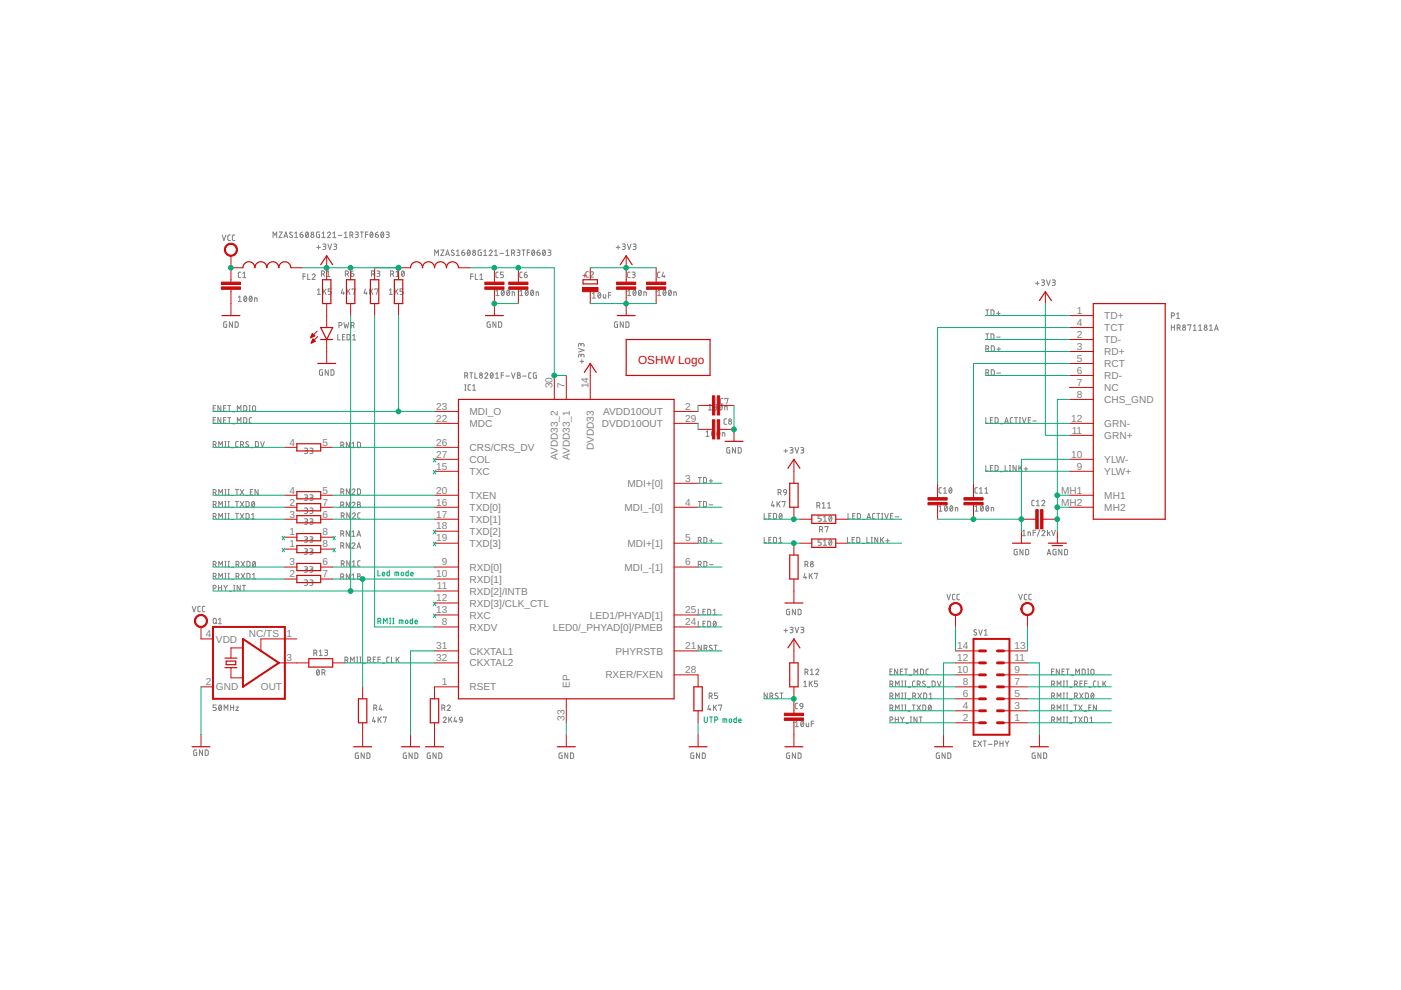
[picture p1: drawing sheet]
<svg xmlns="http://www.w3.org/2000/svg" width="297mm" height="210mm" viewBox="0 0 297 210" stroke-linecap="round" stroke-linejoin="round" font-family="sans-serif">
<defs><g id="words">
<text font-size="2.5" fill="#c90d0c" x="135.3" y="77.1">OSHW Logo</text>
<g font-size="2.1" fill="#808080">
<text x="228.3" y="66.6">1</text>
<text x="228.3" y="71.6">2</text>
<text x="228.3" y="69.1">4</text>
<text x="234.1" y="67.7">TD+</text>
<text x="234.1" y="70.2">TCT</text>
<text x="228.3" y="74.2">3</text>
<text x="228.3" y="76.7">5</text>
<text x="234.1" y="72.8">TD-</text>
<text x="234.1" y="75.3">RD+</text>
<text x="234.1" y="77.8">RCT</text>
<text x="117.2" y="82.4" transform="rotate(-90 117.2 82.4)">30</text>
<text x="119.7" y="82.4" transform="rotate(-90 119.7 82.4)">7</text>
<text x="124.8" y="82.4" transform="rotate(-90 124.8 82.4)">14</text>
<text x="228.3" y="79.3">6</text>
<text x="228.3" y="81.8">7</text>
<text x="234.1" y="80.4">RD-</text>
<text x="234.1" y="82.9">NC</text>
<text x="92.5" y="86.9">23</text>
<text x="92.5" y="89.4">22</text>
<text x="99.5" y="88">MDI_O</text>
<text x="127.9" y="88">AVDD10OUT</text>
<text x="145.3" y="86.9">2</text>
<text x="145.3" y="89.4">29</text>
<text x="227.1" y="89.4">12</text>
<text x="228.3" y="84.3">8</text>
<text x="234.1" y="85.5">CHS_GND</text>
<text x="61.4" y="94.5">4</text>
<text x="68.4" y="94.5">5</text>
<text x="92.5" y="94.5">26</text>
<text x="99.5" y="90.5">MDC</text>
<text x="99.5" y="95.6">CRS/CRS_DV</text>
<text x="125.9" y="95.4" transform="rotate(-90 125.9 95.4)">DVDD33</text>
<text x="127.6" y="90.5">DVDD10OUT</text>
<text x="227.2" y="92">11</text>
<text x="234.1" y="93.1">GRN+</text>
<text x="234.1" y="90.5">GRN-</text>
<text x="92.5" y="99.6">15</text>
<text x="92.5" y="97">27</text>
<text x="99.5" y="100.7">TXC</text>
<text x="99.5" y="98.1">COL</text>
<text x="118.3" y="97.6" transform="rotate(-90 118.3 97.6)">AVDD33_2</text>
<text x="120.8" y="97.6" transform="rotate(-90 120.8 97.6)">AVDD33_1</text>
<text x="227.1" y="97">10</text>
<text x="228.3" y="99.6">9</text>
<text x="234.1" y="100.7">YLW+</text>
<text x="234.1" y="98.1">YLW-</text>
<text x="61.4" y="107.2">2</text>
<text x="61.4" y="104.6">4</text>
<text x="68.4" y="107.2">7</text>
<text x="68.4" y="104.6">5</text>
<text x="92.5" y="107.2">16</text>
<text x="92.5" y="104.6">20</text>
<text x="99.5" y="105.8">TXEN</text>
<text x="133" y="103.2">MDI+[0]</text>
<text x="145.3" y="102.1">3</text>
<text x="145.3" y="107.2">4</text>
<text x="225" y="104.6">MH1</text>
<text x="225" y="107.2">MH2</text>
<text x="234.1" y="105.8">MH1</text>
<text x="61.4" y="109.7">3</text>
<text x="61.4" y="113.5">1</text>
<text x="68.4" y="109.7">6</text>
<text x="68.4" y="113.5">8</text>
<text x="92.5" y="112.3">18</text>
<text x="92.5" y="109.7">17</text>
<text x="99.5" y="108.3">TXD[0]</text>
<text x="99.5" y="113.4">TXD[2]</text>
<text x="99.5" y="110.8">TXD[1]</text>
<text x="132.4" y="108.3">MDI_-[0]</text>
<text x="234.1" y="108.3">MH2</text>
<text x="61.4" y="116.1">1</text>
<text x="61.4" y="119.9">3</text>
<text x="68.4" y="116.1">8</text>
<text x="68.4" y="119.9">6</text>
<text x="92.5" y="114.8">19</text>
<text x="93.7" y="119.9">9</text>
<text x="99.5" y="115.9">TXD[3]</text>
<text x="133" y="115.9">MDI+[1]</text>
<text x="145.3" y="114.8">5</text>
<text x="145.3" y="119.9">6</text>
<text x="61.4" y="122.4">2</text>
<text x="68.4" y="122.4">7</text>
<text x="92.5" y="122.4">10</text>
<text x="92.6" y="125">11</text>
<text x="99.5" y="121">RXD[0]</text>
<text x="99.5" y="123.5">RXD[1]</text>
<text x="132.4" y="121">MDI_-[1]</text>
<text x="92.5" y="127.5">12</text>
<text x="92.5" y="130">13</text>
<text x="99.5" y="126.1">RXD[2]/INTB</text>
<text x="99.5" y="128.6">RXD[3]/CLK_CTL</text>
<text x="99.5" y="131.2">RXC</text>
<text x="125.1" y="131.2">LED1/PHYAD[1]</text>
<text x="145.3" y="130">25</text>
<text x="43.6" y="135.1">4</text>
<text x="45.8" y="136.2">VDD</text>
<text x="52.8" y="135">NC/TS</text>
<text x="60.7" y="135.1">1</text>
<text x="92.5" y="137.7">31</text>
<text x="93.7" y="132.6">8</text>
<text x="99.5" y="133.7">RXDV</text>
<text x="117.2" y="133.7">LED0/_PHYAD[0]/PMEB</text>
<text x="145.3" y="132.6">24</text>
<text x="145.3" y="137.7">21</text>
<text x="203" y="137.7">14</text>
<text x="215.1" y="137.7">13</text>
<text x="60.7" y="140.2">3</text>
<text x="92.5" y="140.2">32</text>
<text x="99.5" y="141.3">CKXTAL2</text>
<text x="99.5" y="138.8">CKXTAL1</text>
<text x="128.3" y="143.8">RXER/FXEN</text>
<text x="130.5" y="138.8">PHYRSTB</text>
<text x="145.3" y="142.7">28</text>
<text x="203" y="142.7">10</text>
<text x="203" y="140.2">12</text>
<text x="215.1" y="142.7">9</text>
<text x="215.1" y="140.2">11</text>
<text x="43.6" y="145.3">2</text>
<text x="45.8" y="146.4">GND</text>
<text x="55.3" y="146.4">OUT</text>
<text x="93.7" y="145.3">1</text>
<text x="99.5" y="146.4">RSET</text>
<text x="120.8" y="145.8" transform="rotate(-90 120.8 145.8)">EP</text>
<text x="204.2" y="147.8">6</text>
<text x="204.2" y="145.3">8</text>
<text x="215.1" y="147.8">5</text>
<text x="215.1" y="145.3">7</text>
<text x="119.7" y="152.9" transform="rotate(-90 119.7 152.9)">33</text>
<text x="204.2" y="152.9">2</text>
<text x="204.2" y="150.3">4</text>
<text x="215.1" y="152.9">1</text>
<text x="215.1" y="150.3">3</text>
</g>
<text font-size="1.8" fill="#c90d0c" x="124.6" y="58.9" transform="rotate(-90 124.6 58.9)">+</text>
</g></defs>
<g fill="none" stroke="#808080" stroke-width=".21">
<path d="M47.1 49.8l.4 1.2 .4-1.2M48.8 49.8h-.3l-.2 .3v.7l.5 .2M49.8 49.8h-.4l-.1 .3v.7l.5 .2M51.1 57.7h-.4l-.2 .3 .1 .7 .5 .2M51.5 58.9h.6M51.5 58l.3-.3v1.2M57.9 50.4v-1.2l.4 .6 .4-.6v1.2M59.2 49.2h.6l-.6 1.2h.6M60.2 50.4l.4-1.2 .4 1.2M60.3 50.1h.6M62 49.3l-.4-.1-.2 .3 .5 .4a.29 .29 0 0 1 0 .4 .29 .29 0 0 1-.4 0l-.1-.1M62.5 50.4h.6"/>
<path d="M62.5 49.5l.3-.3v1.2M63.6 49.7h.4a.32 .32 0 0 1 .3 .4 .32 .32 0 0 1-.4 .3 .32 .32 0 0 1-.3-.4zM64.1 49.2l-.4 .2-.1 .3M64.2 58.6h.6M64.8 58.1h-.6v1.1M64.9 49.3l.1-.1a.6 .6 0 0 1 .4 .6 .6 .6 0 0 1-.4 .6l-.2-.6zM65.2 58.1v1.1h.6M65.3 49.5l-.5 .6M66.2 58.3a.32 .32 0 0 1 .4-.2 .32 .32 0 0 1 .1 .5l-.5 .6h.6M67.2 52.5h.8M67.5 52v.8M67.7 49.2l-.6 .2v.7l.2 .3h.4v-.7h-.2"/>
<path d="M68.2 58.1l.5-.1v-.4l-.5-.2v1.2M68.3 50.4h.6M68.3 49.5l.3-.3v1.2M68.4 51.7l.5 .1 .2 .1-.2 .3-.3 .1M68.5 58.1l.3 .5M68.8 52.3l.2 .1v.4l-.6 .1M69.3 58.6h.6M69.3 57.7l.3-.3v1.2M69.4 49.5a.32 .32 0 0 1 .5-.3 .32 .32 0 0 1 .1 .5l-.6 .7h.7M69.5 51.7l.4 1.2 .4-1.2M70.6 50.4h.6M70.6 49.5l.3-.3v1.2"/>
<path d="M70.7 51.7l.5 .1 .2 .1-.2 .3-.3 .1M71.1 52.3l.2 .1v.4l-.6 .1M71.7 49.9h.8M73 50.4h.6M73 49.5l.3-.3v1.2M73.2 58.1l.6-.1v-.4l-.6-.2v1.2M73.6 58.1l.3 .5M74.2 49.8h.5l.1-.2v-.3l-.6-.1v1.2M74.4 58h.4a.32 .32 0 0 1 .2 .3 .32 .32 0 0 1-.3 .3 .32 .32 0 0 1-.3-.3zM74.6 49.8l.2 .6M74.9 57.4l-.4 .3-.1 .3M75.3 49.2h.4l.3 .2-.2 .3h-.4"/>
<path d="M75.7 49.7l.2 .1v.4l-.6 .2M76.4 49.2h.6M76.7 49.2v1.2M77.5 49.7h.5M78 49.2h-.5v1.2M78.6 49.3l.1-.1a.61 .61 0 0 1 .4 .6 .61 .61 0 0 1-.4 .6l-.2-.6zM78.8 58.1l.5-.1v-.4l-.5-.2v1.2M79 49.5l-.5 .6M79.1 58.1l.3 .5M79.6 49.7h.4a.32 .32 0 0 1 .2 .4 .32 .32 0 0 1-.3 .3 .32 .32 0 0 1-.3-.4zM79.9 57.4l.5 .1 .1 .2v.2l-.5 .1M80.1 49.2l-.4 .2-.1 .3"/>
<path d="M80.2 58l.3 .1v.3l-.1 .2h-.5M80.9 49.3l.1-.1a.61 .61 0 0 1 .4 .6 .61 .61 0 0 1-.4 .6l-.3-.6zM81.3 49.5l-.5 .6M81.9 49.2h.4l.2 .2-.1 .3h-.4M82.2 49.7l.3 .1v.3l-.2 .2-.4 .1M82.8 58.1l.6-.1v-.4l-.6-.2v1.2M83.2 58.1l.3 .5M84 57.7l.3-.3v1.2M84 58.6h.6M85.2 57.5h.1a.58 .58 0 0 1 .5 .5 .58 .58 0 0 1-.5 .6l-.2-.6zM85.7 57.7l-.5 .7M92.2 54.2v-1.2l.4 .7 .3-.7v1.2"/>
<path d="M93.5 53h.6l-.6 1.2h.6M94.5 54.2l.4-1.2 .4 1.2M94.6 53.9h.6M96.3 53.1l-.5-.1-.1 .3 .5 .4a.32 .32 0 0 1-.1 .5 .32 .32 0 0 1-.4-.2M96.8 54.2h.6M96.8 53.3l.3-.3v1.2M97.9 53.5h.4a.33 .33 0 0 1 .3 .4 .33 .33 0 0 1-.4 .3 .33 .33 0 0 1-.3-.4zM98.4 53l-.4 .2-.1 .3M99.2 53.1l.1-.1a.6 .6 0 0 1 .4 .6 .6 .6 0 0 1-.4 .6l-.3-.6zM99.6 53.3l-.5 .6M99.8 58.6h.5M100.3 58.1h-.5v1.1"/>
<path d="M100.8 58.1v1.1h.5M101.7 58.3l.4-.2v1.1M101.7 59.2h.7M102 53l-.6 .2v.7l.1 .3h.5v-.7h-.2M102.6 54.2h.6M102.6 53.3l.3-.3v1.2M103.7 53.3a.32 .32 0 0 1 .5-.3 .32 .32 0 0 1 .1 .5l-.6 .7h.7M104.8 53.3l.4-.3v1.2M104.8 54.2h.7M105.6 57.7l-.5 .2v.8l.5 .2M106 53.7h.8M106.7 57.7h-.6v.5h.4a.32 .32 0 0 1 .2 .3 .32 .32 0 0 1-.2 .4h-.4"/>
<path d="M107.3 54.2h.6M107.3 53.3l.3-.3v1.2M108.5 53.7l.6-.2v-.4l-.6-.1v1.2M108.9 53.7l.2 .5M109.6 53h.5l.1 .2-.1 .3h-.4M109.9 53.5l.3 .2v.2l-.1 .2-.5 .1M110.7 53h.6M110.7 57.7h-.3l-.2 .3v.7l.5 .2M111 53v1.2M111.2 58.2h.4a.32 .32 0 0 1 .2 .4 .32 .32 0 0 1-.3 .3 .32 .32 0 0 1-.3-.4zM111.7 57.7l-.4 .2-.1 .3M111.8 53.5h.5"/>
<path d="M112.3 53h-.5v1.2M112.9 53.1l.1-.1a.6 .6 0 0 1 .4 .6 .6 .6 0 0 1-.4 .6l-.3-.6zM113.3 53.3l-.5 .6M113.9 53.5h.4a.33 .33 0 0 1 .2 .4 .33 .33 0 0 1-.3 .3 .33 .33 0 0 1-.3-.4zM114.4 53l-.4 .2-.1 .3M115.2 53.1v-.1a.6 .6 0 0 1 .5 .6 .6 .6 0 0 1-.5 .6l-.2-.6zM115.6 53.3l-.5 .6M116.1 53h.5l.2 .2-.1 .3h-.4M116.5 53.5l.3 .3-.1 .3-.6 .1M124.7 57.6h-.3l-.2 .2v.8l.5 .2M125.2 57.8a.32 .32 0 0 1 .4-.2 .32 .32 0 0 1 .1 .5l-.5 .7h.6M130.6 52.5h.8"/>
<path d="M131 52v.8M131.9 51.7l.5 .1 .2 .1-.2 .3-.3 .1M132.3 52.3l.2 .1v.4l-.6 .1M133 51.7l.4 1.2 .4-1.2M133.6 57.7h-.4l-.1 .3v.7l.5 .2M134 57.7h.5l.2 .2-.2 .3h-.3M134.2 51.7l.5 .1 .2 .1-.2 .3-.3 .1M134.4 58.2l.2 .1v.4l-.6 .2M134.5 52.3l.3 .1 .1 .2-.2 .3h-.5M139.9 57.7h-.3l-.2 .3v.7l.5 .2M140.6 57.7l-.2 .9h.6M140.8 58.4v.5"/>
<path d="M219.9 59.7v.8M220.8 59.4h.5l.2 .1-.2 .3-.4 .1M221.1 59.9l.3 .1 .1 .3-.2 .2h-.5M221.9 59.4l.4 1.1 .4-1.1M223.1 59.4h.5l.1 .1-.1 .3-.4 .1M223.4 59.9l.3 .1v.3l-.1 .2h-.5M48.1 68.2l-.7 .2v.8l.2 .2h.5v-.7h-.2M49.3 68.2v1.2l-.7-1.2v1.2M49.9 68.2l.4 .1 .2 .1v.7l-.2 .3h-.4zM50.5 63l.3-.2v1.1M50.5 63.9h.7M51.8 62.9l.1-.1a.58 .58 0 0 1 .4 .6 .58 .58 0 0 1-.4 .5l-.2-.5z"/>
<path d="M52.3 63l-.6 .7M53 62.9l.1-.1a.58 .58 0 0 1 .4 .6 .58 .58 0 0 1-.4 .5l-.3-.5zM53.4 63l-.5 .7M54 63.9v-.7l.5 .1v.6M67.3 62.4h.7M67.3 61.5l.3-.2v1.1M68.4 78.4l-.7 .1v.9l.2 .1 .5 .1v-.7h-.2M68.5 61.3v1.1M68.8 61.7l.3 .7M69.1 61.3l-.6 .7M69.6 78.4v1.2l-.7-1.2v1.2M70.2 78.4h.4l.2 .2v.8l-.2 .1-.4 .1z"/>
<path d="M70.2 61.3h-.6v.5h.4a.34 .34 0 0 1 .2 .3 .34 .34 0 0 1-.2 .3h-.4M71.6 70.9v1.2h.5M71.9 69l.5-.1 .1-.3-.2-.2h-.4v1.1M72.6 71.4h.4M72.6 61.3l-.2 .9h.6M72.8 61.9v.5M72.9 68.4l.3 1.1 .2-.8 .3 .8 .2-1.1M73.1 70.9h-.5v1.2h.5M73.6 70.9h.4l.2 .2v.7l-.2 .3h-.4zM73.6 61.3v1.1M73.8 61.7l.4 .7M74.2 61.3l-.6 .7"/>
<path d="M74.5 69l.5-.1 .1-.3-.2-.2h-.4v1.1M74.7 61.4v-.1h.6l-.3 1.1M74.8 72.1h.6M74.8 71.2l.3-.3v1.2M74.8 69l.3 .5M77.5 61.3l-.3 .9h.7M77.7 61.9v.5M78.4 61.3v1.1M78.7 61.7l.3 .7M79 61.3l-.6 .7M79.5 61.4v-.1h.6l-.3 1.1M82.5 61.5l.4-.2v1.1"/>
<path d="M82.5 62.4h.7M83.7 61.3v1.1M84 61.7l.4 .7M84.4 61.3l-.7 .7M85.5 61.3h-.7v.5h.4a.33 .33 0 0 1 .3 .3 .33 .33 0 0 1-.3 .3h-.4M98.5 79.7h.5l.2-.3-.1-.3-.6-.1v1.2M98.9 79.7l.3 .5M99.6 79h.6M99.9 79v1.2M100.7 79v1.2h.5M102.8 79.3a.32 .32 0 0 1 .4-.3 .32 .32 0 0 1 .1 .5l-.5 .7h.6M103.9 68.2l-.6 .2v.8l.1 .2h.5v-.7h-.2"/>
<path d="M104.1 79.1l.2-.1a.64 .64 0 0 1 .3 .6 .64 .64 0 0 1-.4 .6l-.3-.6zM104.5 79.3l-.5 .6M105.1 79.3l.3-.3v1.2M105.1 62.7h.7M105.1 61.8l.4-.3v1.2M105.1 68.2v1.2l-.6-1.2v1.2M105.7 68.2l.5 .1 .1 .1v.8l-.1 .2h-.5zM106.3 79.5h.5M106.4 61.6l.1-.1a.58 .58 0 0 1 .4 .6 .58 .58 0 0 1-.4 .6l-.2-.6zM106.8 79h-.5v1.2M106.9 61.8l-.6 .6M107.2 79.7h.8"/>
<path d="M107.6 61.6v-.1a.58 .58 0 0 1 .5 .6 .58 .58 0 0 1-.5 .6l-.2-.6zM108 61.8l-.5 .6M108.4 79l.4 1.2 .4-1.2M108.6 62.7v-.8l.5 .1v.7M109.7 79l.4 .1 .2 .1-.3 .3 .3 .3-.1 .4h-.5zM109.7 79.5h.3M110.2 61.8l.3-.3v1.2M110.2 62.7h.7M110.8 79.7h.8M111.5 61.6l.1-.1a.58 .58 0 0 1 .4 .6 .58 .58 0 0 1-.4 .6l-.3-.6zM111.9 61.8l-.5 .6M112.6 79l-.5 .1v.2v.8l.5 .1"/>
<path d="M112.6 61.6l.1-.1a.58 .58 0 0 1 .4 .6 .58 .58 0 0 1-.4 .6l-.2-.6zM113.1 61.8l-.5 .6M113.7 62.7v-.8l.5 .1v.7M113.7 79l-.6 .2v.7l.1 .3h.5v-.7h-.2M122.6 73.9l1.2 .4-1.2 .4M123 76.6h.7M123.2 75.4l.1-.2 .3-.1 .2 .2v.4M123.2 75.6v-.4l-.3-.1-.2 .1-.1 .5M123.2 73.1l.1-.2 .3-.1 .2 .2v.4M123.2 73.3v-.3l-.3-.2-.3 .3v.3M123.4 76.2v.8M125.6 62.3l.3-.3v1.2"/>
<path d="M125.6 63.2h.6M126.9 62.1h.1a.58 .58 0 0 1 .4 .5 .58 .58 0 0 1-.4 .6l-.2-.6zM127.3 62.3l-.5 .6M127.9 62.4v.7l.2 .1h.3v-.8M129 62.6h.5M129.5 62h-.5v1.2M130.9 68.2l-.6 .2v.8l.1 .2h.5v-.7h-.2M132.2 68.2v1.2l-.7-1.2v1.2M132.7 68.2l.5 .1 .1 .1v.8l-.1 .2h-.5zM133.1 62.7h.6M133.1 61.8l.3-.3v1.2M134.4 61.6v-.1a.58 .58 0 0 1 .5 .6 .58 .58 0 0 1-.5 .6l-.2-.6z"/>
<path d="M134.8 61.8l-.5 .6M135.5 61.6l.1-.1a.58 .58 0 0 1 .4 .6 .58 .58 0 0 1-.4 .6l-.3-.6zM135.9 61.8l-.5 .6M136.5 62.7v-.8l.5 .1v.7M139.4 62.7h.7M139.4 61.8l.3-.3v1.2M140.7 61.6l.1-.1a.58 .58 0 0 1 .4 .6 .58 .58 0 0 1-.4 .6l-.2-.6zM141.1 61.8l-.5 .6M141.8 61.6l.1-.1a.58 .58 0 0 1 .5 .6 .58 .58 0 0 1-.5 .6l-.2-.6zM142.3 61.8l-.5 .6M142.9 62.7v-.8l.5 .1v.7M209 74l.6-.1v-.5l-.6-.1v1.2"/>
<path d="M209 79h.5l.1-.2v-.3l-.6-.1v1.2M209 65.7h.6M209 70.8h.6M209.3 65.7v1.2M209.3 70.8v1.1M209.4 74l.2 .5M209.4 79l.2 .6M210.1 65.7h.5l.1 .2v.8l-.1 .1-.5 .1zM210.1 70.8h.5l.1 .2v.6l-.1 .3h-.5zM210.2 73.3h.4l.2 .2v.7l-.2 .3h-.4zM210.2 78.4h.4l.2 .2v.6l-.2 .3-.4 .1zM211.3 66.4h.8"/>
<path d="M211.3 71.5h.8M211.4 74h.7M211.4 79.1h.7M211.7 66v.8M211.8 73.6v.8M219.5 60.1h.8M248.4 67l.5-.1 .1-.3-.2-.2-.4-.1v1.2M248.4 69.4h.6M248.4 68.9v1.1M249 68.9v1.1M249.5 66.6l.3-.3v1.2M249.5 67.5h.6"/>
<path d="M249.6 69.5l.6-.1v-.3l-.2-.2h-.4v1.1M250 69.5l.2 .5M251.9 69v-.1h.6l-.3 1.1M253 69.1l.3-.2v1.1M253 70h.6M254.2 70h.6M254.2 69.1l.3-.2v1.1M256.4 70h.7M256.4 69.1l.4-.2v1.1M257.5 70l.4-1.1 .4 1.1M257.6 69.7h.6M45.2 94.3l.6-.2v-.4l-.6-.1v1.2"/>
<path d="M45.2 86.5h.4M45.2 89.1h.4M45.6 94.3l.3 .5M45.7 86h-.5v1.2h.5M45.7 88.5h-.5v1.2h.5M46.4 94.8v-1.2l.4 .7 .4-.7v1.2M46.8 86v1.2l-.6-1.2v1.2M46.8 88.5v1.2l-.6-1.2v1.2M47.4 86.5h.4M47.4 89.1h.4M47.7 93.6h.2M47.7 94.8h.2"/>
<path d="M47.8 93.6v1.2M47.9 86h-.5v1.2h.5M47.9 88.5h-.5v1.2h.5M48.3 86h.6M48.3 88.5h.6M48.4 93.6h.2M48.4 94.8h.2M48.5 93.6v1.2M48.6 86v1.2M48.6 88.5v1.2M49 94.9h.6M49.3 87.3h.5"/>
<path d="M49.3 89.9h.5M50.3 87.2v-1.2l.4 .7 .4-.7v1.2M50.3 89.7v-1.2l.4 .7 .4-.7v1.2M50.5 93.6h-.3l-.2 .3v.7l.5 .2M51 94.3l.6-.2v-.4l-.6-.1v1.2M51.4 94.3l.2 .5M51.7 86h.4l.2 .3v.7l-.3 .2h-.3zM51.7 88.5l.4 .1 .2 .3v.6l-.3 .2h-.3zM52.7 93.7l-.4-.1-.2 .3 .6 .5a.34 .34 0 0 1-.2 .4 .34 .34 0 0 1-.4-.2M52.8 87.2h.3M52.8 86h.3M52.9 86v1.2"/>
<path d="M53.1 94.9h.6M53.4 88.5l-.4 .1-.1 .2v.8l.5 .1M53.7 86.1l.2-.1 .3 .3v.7l-.3 .2-.2-.1-.2-.3zM54.2 93.6h.4l.2 .2v.8l-.2 .2h-.4zM55.3 93.6l.4 1.2 .3-1.2M64.6 95h.4l.2 .2-.1 .3h-.4M64.9 95.5l.3 .2v.4l-.6 .1M65.7 95h.4l.3 .2-.2 .3h-.4M66 95.5l.3 .3v.3l-.6 .1M72.3 94.4l.5-.1v-.4l-.5-.2v1.2M72.7 94.4l.2 .5M74.1 93.7v1.2l-.7-1.2v1.2"/>
<path d="M74.6 94l.3-.3v1.2M74.6 94.9h.7M75.8 93.7l.4 .1 .2 .2v.7l-.2 .2h-.4zM98.5 82.7h.3M98.5 81.6h.3M98.7 81.6v1.1M99.8 81.6h-.4l-.2 .2 .1 .8 .5 .1M100.2 82.7h.6M100.2 81.8l.3-.2v1.1M105.1 80.2h.6M149.7 91.6l.3-.3v1.2M149.7 92.5h.7"/>
<path d="M150.2 86l.3-.3v1.2M150.2 86.9h.7M151 91.4h.1a.6 .6 0 0 1 .4 .5 .6 .6 0 0 1-.4 .6l-.3-.6zM151.4 91.6l-.5 .6M151.5 85.8h.1a.6 .6 0 0 1 .4 .5 .6 .6 0 0 1-.4 .6l-.3-.6zM151.9 86l-.5 .7M152.1 91.4h.1a.6 .6 0 0 1 .4 .5 .6 .6 0 0 1-.4 .6l-.2-.6zM152.6 91.6l-.6 .6M152.6 85.8h.1a.6 .6 0 0 1 .4 .5 .6 .6 0 0 1-.4 .6l-.2-.6zM153.1 86l-.5 .7M153.1 92.5v-.8l.6 .1v.7M153.3 84.5h-.4l-.2 .3 .1 .7 .5 .2"/>
<path d="M153.7 86.9v-.8l.5 .1v.7M153.7 84.6v-.1h.7l-.4 1.2M154 88.8h-.3l-.2 .3v.7l.5 .2M154.7 94.9h-.5l-.1 .2v.7l.1 .3h.5v-.7h-.2M155.9 94.9v1.2l-.6-1.2v1.2M156.5 94.9h.5l.1 .2 .1 .6-.2 .3-.5 .1zM166.2 95.6h.8M166.6 95.2v.8M167.5 94.9h.4l.2 .2-.1 .3h-.4M167.8 95.4l.3 .3v.2l-.6 .2M168.6 94.9l.4 1.2 .3-1.2M169.8 94.9h.4l.2 .2-.1 .3h-.4"/>
<path d="M170.1 95.4l.3 .3v.2l-.6 .2M209 88.5v1.2h.5M209 98.7v1.2h.5M210 89.1h.4M210 99.2h.4M210.5 88.5h-.5v1.2h.5M210.5 98.7h-.5v1.2h.5M211 88.5l.4 .1 .2 .3v.6l-.3 .2h-.3zM211 98.7h.4l.2 .2v.6l-.2 .3-.4 .1zM212.1 89.9h.5M213 89.7l.4-1.2 .4 1.2M213.1 89.4h.6"/>
<path d="M213.1 98.7v1.2h.5M214 99.9h.3M214 98.7h.3M214.2 98.7v1.2M214.7 88.5l-.3 .1-.2 .2 .1 .8 .4 .1M215.1 88.5h.6M215.4 88.5v1.2M215.4 98.7v1.2l-.6-1.2v1.2M216 98.7v1.2M216.1 89.7h.3M216.1 88.5h.3M216.2 88.5v1.2"/>
<path d="M216.3 99.2l.4 .7M216.7 98.7l-.7 .7M216.8 88.5l.4 1.2 .4-1.2M217.1 99.4h.8M217.5 99v.8M218 89.1h.4M218.6 88.5h-.6v1.2h.6M219 89.3h.8M45.2 104.4l.6-.1v-.4l-.6-.1v1.1M45.2 107l.6-.2v-.4l-.6-.1v1.2M45.2 109.5l.6-.1v-.4l-.6-.1v1.1M45.2 119.7l.6-.2v-.2l-.1-.3h-.5v1.2"/>
<path d="M45.6 104.4l.3 .5M45.6 107l.3 .5M45.6 109.5l.3 .5M45.6 119.7l.3 .5M46.4 104.9v-1.1l.4 .6 .4-.6v1.1M46.4 107.5v-1.2l.4 .7 .4-.7v1.2M46.4 110v-1.1l.4 .6 .4-.6v1.1M47.7 108.9h.2M47.7 104.9h.2M47.7 106.3h.2M47.7 103.8h.2M47.7 119h.2"/>
<path d="M47.7 107.5h.2M47.7 110h.2M47.8 103.8v1.1M47.8 106.3v1.2M47.8 108.9v1.1M47.8 119v1.2M48.4 108.9h.2M48.4 104.9h.2M48.4 106.3h.2M48.4 103.8h.2M48.4 119h.2M48.4 107.5h.2"/>
<path d="M48.4 110h.2M48.5 103.8v1.1M48.5 106.3v1.2M48.5 108.9v1.1M48.5 119v1.2M49 107.6h.6M49 105.1h.6M49 110.2h.6M49.9 108.9h.7M49.9 106.3h.7M49.9 103.8h.7M50 119.7l.6-.2 .1-.2-.2-.3h-.5v1.2"/>
<path d="M50.2 103.8v1.1M50.2 106.3v1.2M50.2 108.9v1.1M50.4 119.7l.3 .5M50.9 103.8l.8 1.1M50.9 106.3l.8 1.2M50.9 108.9l.8 1.1M51.1 119l.8 1.2M51.7 103.8l-.8 1.1M51.7 106.3l-.8 1.2M51.7 108.9l-.8 1.1M51.9 119l-.8 1.2"/>
<path d="M52.1 105.1h.5M52.2 106.3h.4l.2 .2v.8l-.2 .2h-.4zM52.2 108.9h.4l.2 .2v.7l-.2 .2h-.4zM52.4 119h.4l.2 .2v.8l-.2 .2h-.4zM53.1 104.3h.4M53.3 110h.7M53.3 109.1l.4-.2v1.1M53.5 106.4l.1-.1a.58 .58 0 0 1 .4 .6 .58 .58 0 0 1-.4 .6l-.3-.6zM53.6 103.8h-.5v1.1h.5M53.7 119.1l.1-.1a.58 .58 0 0 1 .4 .6 .58 .58 0 0 1-.4 .6l-.3-.6zM53.9 106.6l-.5 .6M54.1 119.3l-.5 .6"/>
<path d="M54.7 103.8v1.1l-.6-1.1v1.1M64.6 116.4h.5l.1 .1-.1 .3-.4 .1M64.6 107.7h.5l.1 .2-.1 .3h-.4M64.6 110h.5l.1 .2-.1 .3h-.4M64.6 104.9h.5l.1 .2-.1 .3-.4 .1M64.6 113.8h.5l.1 .2-.1 .3h-.4M64.9 116.9l.3 .1v.4l-.6 .1M64.9 108.2l.3 .2v.4l-.6 .1M64.9 110.5l.3 .1v.4l-.6 .2M64.9 105.5l.3 .1v.4l-.6 .1M64.9 114.3l.3 .1v.5l-.6 .1M65.7 116.4h.5l.2 .1-.2 .3-.4 .1"/>
<path d="M65.7 107.7h.5l.2 .2-.2 .3h-.4M65.7 110h.5l.2 .2-.2 .3h-.4M65.7 104.9h.5l.2 .2-.2 .3-.4 .1M65.7 113.8h.5l.2 .2-.2 .3h-.4M66 116.9l.3 .2v.3l-.6 .1M66 108.2l.3 .3v.3l-.6 .1M66 110.5l.3 .3v.2l-.6 .2M66 105.5l.3 .1v.4l-.6 .1M66 114.3l.3 .3v.3l-.6 .1M72.2 115.7l.6-.1 .1-.3-.2-.2h-.5v1.1M72.2 107.1l.6-.1v-.4l-.6-.2v1.2M72.2 113.2l.6-.1 .1-.3-.2-.2-.5-.1v1.2"/>
<path d="M72.3 104.3l.5-.1v-.4l-.5-.1v1.1M72.4 109.4l.5-.1v-.4l-.5-.2v1.2M72.4 119.5l.5-.1 .1-.3-.2-.2h-.4v1.2M72.6 115.7l.3 .5M72.6 113.2l.3 .5M72.7 107.1l.2 .5M72.7 104.3l.2 .5M72.7 109.4l.3 .5M72.7 119.5l.3 .6M74.1 106.4v1.2l-.7-1.2v1.2M74.1 112.5v1.2l-.7-1.2v1.2M74.1 115.1v1.1l-.7-1.1v1.1"/>
<path d="M74.1 103.7v1.1l-.7-1.1v1.1M74.2 108.7v1.2l-.7-1.2v1.2M74.2 118.9v1.2l-.7-1.2v1.2M74.6 115.3a.32 .32 0 0 1 .4-.2 .32 .32 0 0 1 .1 .5l-.5 .6h.7M74.6 106.7a.32 .32 0 0 1 .5-.2 .32 .32 0 0 1 0 .5l-.5 .6h.7M74.6 112.8l.3-.3v1.2M74.6 113.7h.7M74.6 103.9a.32 .32 0 0 1 .5-.2 .32 .32 0 0 1 .1 .5l-.6 .6h.7M74.7 109a.32 .32 0 0 1 .5-.2 .32 .32 0 0 1 .1 .5l-.6 .6h.7M74.7 119.1l.3-.2v1.2M75.7 116.2l.4-1.1 .4 1.1M75.7 113.7l.4-1.2 .4 1.2"/>
<path d="M75.8 116h.6M75.8 113.4h.6M75.8 106.4l.5 .2v.3l-.2 .1 .3 .2-.1 .4h-.5zM75.8 103.7h.4l.2 .2v.7l-.2 .2h-.4zM75.8 107h.3M76.4 108.7l-.4 .1-.2 .2 .1 .8 .5 .1M76.4 118.9l-.5 .1-.1 .1 .1 .9 .5 .1M148 114.6l.6-.1 .1-.3-.2-.2-.5-.1v1.2M148 119.7l.6-.2 .1-.2-.2-.3h-.5v1.2M148 106.3h.7M148 101.2h.7M148.4 101.2v1.2"/>
<path d="M148.4 106.3v1.2M148.4 114.6l.3 .5M148.4 119.7l.3 .5M149.1 101.2l.5 .1 .2 .2v.7l-.2 .2h-.5zM149.1 106.3h.5l.2 .2v.8l-.2 .2h-.5zM149.2 113.9l.5 .1 .1 .1v.8l-.1 .2h-.5zM149.2 119h.5l.1 .2v.8l-.1 .2h-.5zM150.4 102h.7M150.4 107h.7M150.4 114.7h.8M150.4 119.7h.8M150.7 101.6v.7"/>
<path d="M150.8 114.3v.7M162 113.9v1.2h.5M162 108.9v1.1h.5M163 114.4h.4M163 109.4h.4M163.5 108.9h-.5v1.1h.5M163.5 113.9h-.5v1.2h.5M163.8 106.3l-.2 .9h.6M164 113.9l.5 .1 .1 .1v.8l-.1 .2h-.5zM164 108.9h.5l.1 .2v.7l-.1 .2h-.5zM164 107v.5M164.7 106.3v1.2"/>
<path d="M165 104.4l.6-.1v-.4l-.6-.1v1.1M165 106.8l.4 .7M165.2 115.1h.6M165.2 114.2l.3-.3v1.2M165.3 108.9h.1a.58 .58 0 0 1 .4 .5 .58 .58 0 0 1-.4 .6l-.2-.5zM165.4 104.4l.2 .5M165.4 106.3l-.7 .7M165.8 109.1l-.6 .7M165.8 106.4v-.1h.7l-.3 1.2M166.2 103.8h.5l.1 .6h-.6zM166.8 104.4l-.3 .5h-.2M170.7 119.7l.5-.2 .1-.2-.2-.3h-.4v1.2"/>
<path d="M171.1 119.7l.2 .5M173.2 107.2l.6-.1v-.4l-.6-.1v1.1M173.6 107.2l.2 .5M173.8 112.3l.6-.1v-.4l-.6-.2v1.2M174.1 109.4h-.7v.5h.4a.32 .32 0 0 1 .3 .3 .32 .32 0 0 1-.3 .3h-.4M174.1 114.4h-.7v.6h.4a.33 .33 0 0 1 .3 .3 .33 .33 0 0 1-.3 .3h-.4M174.2 112.3l.2 .5M174.3 107.7h.7M174.3 106.8l.4-.2v1.1M174.6 110.5h.6M174.6 109.6l.3-.2v1.1M174.6 114.7l.3-.3v1.2"/>
<path d="M174.6 115.6h.6M174.9 111.8v-.2h.7l-.4 1.2M175.5 107.7h.6M175.5 106.8l.3-.2v1.1M175.9 109.5l.1-.1a.58 .58 0 0 1 .4 .6 .58 .58 0 0 1-.4 .5l-.3-.5zM175.9 114.5h.1a.58 .58 0 0 1 .4 .5 .58 .58 0 0 1-.4 .6l-.3-.6zM176.3 109.6l-.5 .7M176.3 114.7l-.5 .7M179.7 113.9v1.2h.5M179.8 108.9v1.1h.5M180.7 114.4h.4M180.8 109.4h.4"/>
<path d="M181.2 113.9h-.5v1.2h.5M181.3 108.9h-.5v1.1h.5M181.7 113.9l.4 .1 .2 .1v.7l-.2 .3h-.4zM181.8 108.9h.4l.2 .2v.7l-.2 .2h-.4zM182.8 115.2h.5M182.9 110.2h.5M183.8 113.9v1.2h.5M183.8 110l.4-1.1 .4 1.1M183.9 109.7h.6M184.7 113.9h.3M184.7 115.1h.3M184.8 113.9v1.2"/>
<path d="M185.5 108.9h-.3l-.2 .2v.8l.5 .1M185.9 108.9h.6M186.1 113.9v1.2l-.6-1.2v1.2M186.2 108.9v1.1M186.7 113.9v1.2M186.9 108.9h.3M186.9 110h.3M187 114.4l.4 .7M187.1 108.9v1.1M187.4 113.9l-.7 .8M187.6 108.9l.4 1.1 .3-1.1M187.8 114.7h.8"/>
<path d="M188.2 114.3v.7M188.8 109.4h.4M189.3 108.9h-.5v1.1h.5M189.8 109.6h.8M199.1 108.4h.6M199.1 107.5l.3-.3v1.2M199.6 103.4h-.4l-.1 .3 .1 .8 .4 .1M200.1 104.6h.6M200.1 103.7l.3-.3v1.2M200.4 107.3l.1-.1a.58 .58 0 0 1 .4 .6 .58 .58 0 0 1-.4 .6l-.3-.6zM200.8 107.5l-.5 .6M201.3 103.5l.1-.1a.59 .59 0 0 1 .4 .6 .59 .59 0 0 1-.4 .5l-.2-.5z"/>
<path d="M201.5 107.3l.1-.1a.58 .58 0 0 1 .4 .6 .58 .58 0 0 1-.4 .6l-.2-.6zM201.8 103.7l-.5 .6M202 107.5l-.5 .6M202.6 108.4v-.8l.4 .1 .1 .7M206.7 107.5l.3-.3v1.2M206.7 108.4h.7M207.2 103.4l-.5 .2v.8l.5 .2M207.7 104.6h.6M207.7 103.7l.3-.3v1.2M208 107.3l.1-.1a.58 .58 0 0 1 .4 .6 .58 .58 0 0 1-.4 .6l-.2-.6zM208.4 107.5l-.5 .6M208.8 104.6h.7"/>
<path d="M208.8 103.7l.3-.3v1.2M209.2 107.3v-.1a.58 .58 0 0 1 .4 .6 .58 .58 0 0 1-.4 .6l-.2-.6zM209.6 107.5l-.5 .6M210.2 108.4v-.8l.5 .1v.7M212.1 100h.5M215.7 116.5l-.7 .1v.8l.2 .2h.5v-.6h-.2M216.8 112.7l.3-.3v1.2M216.8 113.6h.6M216.9 116.5v1.1l-.7-1.1v1.1M217.5 116.5h.4l.2 .2v.8l-.2 .1h-.4zM218 113.6v-.8l.4 .1 .1 .7M219 112.9h.6"/>
<path d="M219.3 106.1h-.4l-.1 .2v.8l.5 .1M219.6 112.4h-.6v1.2M219.7 106.3l.4-.2v1.1M219.7 107.2h.7M220.5 112.3l-.6 1.4M220.9 106.3a.32 .32 0 0 1 .4-.2 .32 .32 0 0 1 .1 .5l-.5 .6h.6M220.9 112.7a.32 .32 0 0 1 .4-.3 .32 .32 0 0 1 .2 .5l-.6 .7h.7M222 117.6l.4-1.1 .4 1.1M222.1 112.4v1.2M222.1 117.3h.6M222.3 113l.3 .6M222.6 112.8l-.5 .4"/>
<path d="M223 112.4l.4 1.2 .4-1.2M223.9 116.5l-.6 .1v.8l.1 .2h.5v-.6h-.2M225.1 116.5v1.1l-.6-1.1v1.1M225.7 116.5h.5l.1 .2v.8l-.1 .1h-.5zM40.8 128.5l.4 1.2 .3-1.2M42.5 128.5l-.4 .1-.1 .2v.7l.5 .2M43.4 128.5l-.3 .1-.2 .2v.7l.5 .2M45.2 122.2l.6-.1v-.3l-.1-.2h-.5v1.1M45.2 124.7l.6-.1v-.2l-.1-.3h-.5v1.2M45.3 131.1h.3l.3 .3-.1 .7-.2 .1h-.3l-.1-.3zM45.6 122.2l.3 .5M45.7 132l.3 .2"/>
<path d="M46.3 131.3l.3-.2v1.1M46.3 132.2h.7M46.3 124.1v1.2M46.3 124.6h.7M46.4 120.2v-1.2l.4 .7 .4-.7v1.2M46.4 122.7v-1.1l.4 .6 .4-.6v1.1M47 124.1v1.2M47.4 124.1l.4 .6M47.7 120.2h.2M47.7 121.6h.2M47.7 122.7h.2M47.8 121.6v1.1"/>
<path d="M47.8 124.7v.6M48.2 124.1l-.4 .6M48.4 120.2h.2M48.4 121.6h.2M48.4 122.7h.2M48.5 121.6v1.1M48.6 125.4h.5M49 122.9h.6M49 120.3h.6M49.5 124.1h.3M49.5 125.3h.3M49.7 124.1v1.2"/>
<path d="M50 122.2l.6-.1 .1-.3-.2-.2h-.5v1.1M50.4 122.2l.3 .5M50.9 124.1v1.2l-.6-1.2v1.2M51.1 121.6l.8 1.1M51.4 124.1h.6M51.7 124.1v1.2M51.9 121.6l-.8 1.1M52.4 121.6h.4l.2 .2v.7l-.2 .2h-.4zM53.5 122.7h.7M53.5 121.8l.4-.2v1.1M64.6 123h.5l.1 .1-.1 .3-.4 .1M64.6 120.2h.5l.1 .2-.1 .2-.4 .1"/>
<path d="M64.9 123.5l.3 .1v.4l-.6 .1M64.9 120.7l.3 .1v.4l-.6 .1M65.7 123h.5l.2 .1-.2 .3-.4 .1M65.7 120.2h.5l.2 .2-.2 .2-.4 .1M66 123.5l.3 .2v.3l-.6 .1M66 120.7l.3 .2v.3l-.6 .1M66.5 138.5l.6-.1v-.5l-.6-.1v1.2M66.9 138.5l.3 .5M67.7 138.1l.3-.3v1.2M67.7 139h.6M68.8 137.8l.5 .1 .2 .1-.2 .3h-.4M69.1 138.3l.3 .2 .1 .2-.2 .3h-.5"/>
<path d="M72.2 122.3l.6-.1v-.4l-.6-.1v1.2M72.7 122.3l.2 .6M73.1 140h.5l.2-.3-.1-.3-.6-.1v1.2M73.5 140l.3 .5M74.1 121.7v1.2l-.7-1.2v1.2M74.6 121.9l.3-.2v1.2M74.6 122.9h.7M74.7 120.1h.7M75.6 139.3h.3M75.7 139.3v1.2M75.8 121.7l.5 .1v.3l-.2 .1 .3 .2-.1 .4-.5 .1zM75.8 122.2h.3"/>
<path d="M76.3 139.3h.2M76.4 139.3v1.2M78 140l.6-.2v-.4l-.6-.1v1.2M78.4 140l.2 .5M79.1 139.8h.4M79.7 139.3h-.6v1.2h.6M80.1 139.8h.6M80.7 139.3h-.6v1.2M82.5 139.3h-.3l-.2 .3 .1 .8 .4 .1M83 139.3v1.2h.5M84 139.3v1.2M84.3 139.8l.4 .7"/>
<path d="M84.7 139.3l-.7 .7M148 129.2v1.1h.6M148 131.7v1.2h.6M148.7 136.8v1.2l-.7-1.2v1.2M149 129.7h.4M149 132.2h.4M149.3 137.4h.4l.2-.2-.1-.3-.5-.1v1.2M149.5 129.2h-.5v1.1h.5M149.5 131.7h-.5v1.2h.5M149.7 137.4l.2 .6M150 129.2h.5l.2 .2v.6l-.2 .3h-.5zM150 131.7h.5l.2 .2v.8l-.2 .2h-.5z"/>
<path d="M150.9 136.9l-.3-.1-.2 .3 .5 .4a.29 .29 0 0 1 0 .4 .29 .29 0 0 1-.4 0l-.1-.1M151.2 130.3h.7M151.2 129.4l.3-.2v1.1M151.3 131.8l.1-.1a.58 .58 0 0 1 .5 .6 .58 .58 0 0 1-.5 .6l-.2-.6zM151.4 136.8h.6M151.7 136.8v1.2M151.8 132l-.5 .6M166.2 133.7h.8M166.6 133.3v.8M167.4 129.2l-.6 .1v.8l.1 .2h.5v-.6h-.2M167.5 133h.5l.1 .2-.1 .3h-.4M167.8 133.5l.3 .1v.3l-.1 .2-.5 .1"/>
<path d="M168.6 133l.4 1.2 .3-1.2M168.6 129.2v1.1l-.6-1.1v1.1M169.2 129.2h.5l.1 .2v.6l-.1 .3h-.5zM169.8 133h.5l.1 .2-.1 .3h-.4M170.1 133.5l.3 .1v.3l-.2 .2-.4 .1M170.7 121.6l-.3 .9h.7M170.8 122.2v.5M171.6 121.6v1.1M171.9 122l.3 .7M172.2 121.6l-.6 .7M172.7 121.7v-.1h.6l-.3 1.1M200.8 126l.3 1.2 .4-1.2"/>
<path d="M202.5 126l-.5 .2v.8l.5 .2M203.4 126h-.3l-.2 .3v.7l.5 .2M207 133.6l-.3-.1-.2 .3 .5 .4a.29 .29 0 0 1 0 .4 .29 .29 0 0 1-.4 0l-.1-.1M207.5 133.5l.4 1.2 .4-1.2M208.7 133.8l.3-.3v1.2M208.7 134.7h.6M216 126l.4 1.2 .4-1.2M217.7 126h-.4l-.1 .3v.7l.5 .2M218.7 126h-.4l-.2 .3 .1 .7 .5 .2M41.7 159l-.6 .1v1l.6 .1v-.7h-.2M42.9 159v1.2l-.6-1.2v1.2M43.5 159h.4l.3 .3v.6l-.3 .2-.4 .1z"/>
<path d="M45.9 149.5h-.7v.5h.4a.32 .32 0 0 1 .3 .3 .32 .32 0 0 1-.3 .3h-.4M46.5 149.6l.1-.1a.6 .6 0 0 1 .4 .6 .6 .6 0 0 1-.4 .5l-.3-.5zM46.9 149.8l-.5 .6M47.5 150.6v-1.1l.4 .6 .4-.6v1.1M48.9 150h.6M48.9 149.5v1.1M49.5 149.5v1.1M50 149.9h.6l-.6 .7h.6M67.2 142.1l.1-.1a.6 .6 0 0 1 .4 .6 .6 .6 0 0 1-.4 .6l-.2-.6zM67.7 142.3l-.6 .6M68.3 142.6l.6-.1v-.4l-.6-.1v1.2M68.7 142.6l.2 .6"/>
<path d="M74.3 140.5v-1.2l.4 .7 .4-.7v1.2M75.6 140.5h.3M76 159.6l-.6 .2v.9l.6 .1v-.6h-.2M76.3 140.5h.2M77 140.6h.5M77.2 159.6v1.2l-.6-1.2v1.2M77.8 159.6l.4 .1 .2 .2v.7l-.2 .2h-.4zM79.2 152l-.2 .9h.6M79.3 150.1l.5-.1v-.4l-.5-.1v1.1M79.4 152.7v.5M79.6 150.1l.3 .5M80.2 152v1.2"/>
<path d="M80.4 152.5l.4 .7M80.7 149.5l-.3 .9h.6M80.8 152l-.6 .7M80.8 150.1v.5M81 140.6h.6M81.3 152.1v-.1h.6l-.3 1.2M86.2 159.6l-.7 .2 .1 .9 .6 .1v-.6h-.2M87.4 159.6v1.2l-.7-1.2v1.2M88 159.6l.4 .1 .2 .2v.7l-.2 .2h-.4zM91.2 159.6l-.6 .2 .1 .9 .5 .1v-.6h-.2M92.5 159.6v1.2l-.7-1.2v1.2M93 159.6l.5 .1 .1 .2v.7l-.1 .2h-.5z"/>
<path d="M93.7 150.1l.6-.1v-.4l-.6-.1v1.1M94 152.3a.32 .32 0 0 1 .4-.3 .32 .32 0 0 1 .1 .5l-.5 .7h.6M94.1 150.1l.2 .5M94.8 149.8a.32 .32 0 0 1 .5-.3 .32 .32 0 0 1 .1 .5l-.6 .6h.7M95.2 152v1.2M95.4 152.5l.4 .7M95.8 152l-.6 .7M96.5 152l-.2 .9h.6M96.7 152.7v.5M97.5 152.1l.3-.1 .2 .2v.5l-.5-.1zM98 152.7l-.1 .3-.4 .2M119.2 159.6l-.6 .2v.9l.6 .1v-.6h-.2"/>
<path d="M120.4 159.6v1.2l-.7-1.2v1.2M121 159.6l.4 .1 .2 .2v.7l-.2 .2h-.4zM147.1 159.6l-.6 .2v.9l.6 .1v-.6h-.2M148.3 159.6v1.2l-.6-1.2v1.2M148.9 159.6l.4 .1 .2 .3v.5l-.2 .3h-.4zM150.3 149.5l-.2 .9h.6M150.4 147.6l.5-.1v-.4l-.5-.2v1.2M150.5 150.1v.5M150.8 147.6l.2 .5M151.3 149.5v1.1M151.5 149.9l.4 .7M151.9 149.5l-.6 .7"/>
<path d="M152.2 146.9h-.7v.6h.4a.33 .33 0 0 1 .3 .3 .33 .33 0 0 1-.3 .3h-.4M152.4 149.6v-.1h.6l-.3 1.1M162.7 146.9v1.2l-.7-1.2v1.2M163.2 147.6l.6-.1v-.4l-.6-.2v1.2M163.6 147.6l.3 .5M164.9 147h-.4l-.1 .2 .5 .4a.29 .29 0 0 1 0 .5 .29 .29 0 0 1-.4-.1h-.2M165.4 146.9h.6M165.7 146.9v1.2M167.4 159.6l-.6 .2v.9l.6 .1v-.6h-.2M168.6 153.2l.3-.3v1.2M168.6 154.1h.7M168.6 159.6v1.2l-.6-1.2v1.2"/>
<path d="M169.1 149.1h-.4l-.1 .3v.7l.5 .2M169.2 159.6l.5 .1 .1 .2v.7l-.1 .2h-.5zM169.7 149.2h.4l.1 .6-.5-.1zM169.9 153l.1-.1a.58 .58 0 0 1 .4 .6 .58 .58 0 0 1-.4 .6l-.2-.6zM170.2 149.8l-.2 .4-.3 .1M170.4 153.2l-.6 .6M170.4 144.7l.3-.3v1.2M170.4 145.6h.7M170.7 142.5h.4l.2-.2-.1-.3-.5-.1v1.1M170.9 153.3v.7l.2 .1h.4v-.8M171.1 142.5l.2 .5M171.6 144.4v1.2"/>
<path d="M171.8 142.1l.3-.2v1.1M171.8 143h.7M171.9 144.9l.3 .7M172 153.4h.5M172.2 144.4l-.6 .7M172.5 152.9h-.5v1.2M173 142.1a.32 .32 0 0 1 .4-.2 .32 .32 0 0 1 .1 .5l-.5 .6h.6M173.3 144.4h-.6v.5h.4a.33 .33 0 0 1 .2 .4 .33 .33 0 0 1-.2 .3h-.4M188.7 150.1l.6-.1v-.4l-.6-.1v1.1M188.7 147.6l.6-.1v-.4l-.6-.2v1.2M188.7 145.1l.5-.1 .1-.2v-.3l-.6-.1v1.2M188.7 152.7l.6-.2v-.4l-.6-.1v1.2"/>
<path d="M188.7 142.4h.4M189.1 150.1l.2 .5M189.1 147.6l.2 .5M189.1 145.1l.2 .5M189.2 141.9h-.5v1.1h.5M189.8 152v1.2M189.8 152.5h.7M189.9 145.6v-1.2l.4 .7 .3-.7v1.2M189.9 148.1v-1.2l.4 .7 .3-.7v1.2M189.9 150.6v-1.1l.4 .6 .3-.6v1.1M190.3 141.9v1.1l-.6-1.1v1.1M190.5 152v1.2"/>
<path d="M190.9 142.4h.4M190.9 152l.4 .6M191.2 149.5h.2M191.2 145.6h.2M191.2 144.4h.2M191.2 150.6h.2M191.2 146.9h.2M191.2 148.1h.2M191.3 144.4v1.2M191.3 146.9v1.2M191.3 149.5v1.1M191.3 152.6v.6"/>
<path d="M191.4 141.9h-.5v1.1h.5M191.7 152l-.4 .6M191.8 141.9h.6M191.8 149.5h.3M191.8 145.6h.3M191.8 144.4h.3M191.8 150.6h.3M191.8 146.9h.3M191.8 148.1h.3M192 144.4v1.2M192 146.9v1.2M192 149.5v1.1"/>
<path d="M192.1 153.3h.5M192.1 141.9v1.1M192.5 150.8h.5M192.5 148.3h.5M192.5 145.7h.5M192.8 143.2h.5M193 152h.3M193 153.2h.3M193.1 152v1.2M193.4 149.5h.6M193.5 147.6l.6-.1v-.4l-.6-.2v1.2M193.7 149.5v1.1"/>
<path d="M193.8 143v-1.1l.4 .6 .4-.6v1.1M193.9 147.6l.3 .5M194 144.4h-.4l-.1 .3v.7l.5 .2M194.4 149.5l.8 1.1M194.4 152v1.2l-.6-1.2v1.2M194.5 145.1l.6-.2v-.4l-.6-.1v1.2M194.6 146.9l.8 1.2M194.9 152h.6M194.9 145.1l.2 .5M195.2 141.9l.6 .2v.7l-.3 .2h-.3zM195.2 149.5l-.8 1.1M195.2 152v1.2"/>
<path d="M195.4 146.9l-.8 1.2M195.7 149.5h.4l.2 .2v.8l-.2 .1h-.4zM195.8 146.9l.5 .1 .2 .2v.7l-.3 .2h-.4zM196.2 144.5l-.3-.1-.3 .3 .5 .4a.29 .29 0 0 1 0 .4 .29 .29 0 0 1-.4 0l-.1-.1M196.6 145.7h.5M196.9 141.9h-.4l-.2 .2v.8l.6 .1M197 149.6v-.1a.6 .6 0 0 1 .5 .6 .6 .6 0 0 1-.5 .5l-.2-.5zM197 148.1h.7M197 147.2l.3-.3v1.2M197.4 149.8l-.5 .6M197.6 144.4h.4l.3 .2v.8l-.3 .2h-.4zM198.7 144.4l.4 1.2 .4-1.2"/>
<path d="M199.2 159.6l-.6 .2v.9l.6 .1v-.6h-.2M200.4 159.6v1.2l-.7-1.2v1.2M200.9 159.6l.5 .1 .2 .2v.7l-.2 .2h-.5zM206.5 157.6h.3M207 157.1h-.5v1.2h.5M207.3 157.1l.8 1.2M208.1 157.1l-.8 1.2M208.5 157.1h.6M208.8 157.1v1.2M209.6 157.8h.7M210.9 157.8l.6-.2v-.4l-.6-.1v1.2M212 157.6h.7"/>
<path d="M212 157.1v1.2M212.7 157.1v1.2M213.1 157.1l.4 .5M213.5 157.6v.7M213.9 157.1l-.4 .5M219.5 159.6l-.6 .2v.9l.6 .1v-.6h-.2M220.7 159.6v1.2l-.6-1.2v1.2M221.3 159.6l.4 .1 .2 .2v.7l-.2 .2h-.4zM223 150.1l.5-.1v-.4l-.5-.1v1.1M223 152.7l.5-.2v-.4l-.5-.1v1.2M223 147.6l.5-.1v-.4l-.5-.2v1.2M223 145.1l.5-.2v-.4l-.5-.1v1.2"/>
<path d="M223 142.4h.4M223.4 150.1l.2 .5M223.4 152.7l.2 .5M223.4 147.6l.2 .5M223.4 145.1l.2 .5M223.5 141.9h-.5v1.1h.5M224.1 145.6v-1.2l.4 .7 .4-.7v1.2M224.1 148.1v-1.2l.4 .7 .4-.7v1.2M224.1 150.6v-1.1l.4 .6 .4-.6v1.1M224.1 153.2v-1.2l.4 .7 .4-.7v1.2M224.6 141.9v1.1l-.6-1.1v1.1M225.2 142.4h.4"/>
<path d="M225.4 149.5h.3M225.4 152h.3M225.4 145.6h.3M225.4 144.4h.3M225.4 153.2h.3M225.4 150.6h.3M225.4 146.9h.3M225.4 148.1h.3M225.6 144.4v1.2M225.6 146.9v1.2M225.6 149.5v1.1M225.6 152v1.2"/>
<path d="M225.7 141.9h-.5v1.1h.5M226 141.9h.7M226.1 149.5h.3M226.1 152h.3M226.1 145.6h.3M226.1 144.4h.3M226.1 153.2h.3M226.1 150.6h.3M226.1 146.9h.3M226.1 148.1h.3M226.3 144.4v1.2M226.3 146.9v1.2"/>
<path d="M226.3 149.5v1.1M226.3 152v1.2M226.4 141.9v1.1M226.8 150.8h.5M226.8 153.3h.5M226.8 148.3h.5M226.8 145.7h.5M227.1 143.2h.5M227.7 149.5h.6M227.7 152h.6M227.8 147.6l.6-.1v-.4l-.6-.2v1.2M227.8 145.1l.5-.1 .1-.2v-.3l-.6-.1v1.2"/>
<path d="M228 149.5v1.1M228 152v1.2M228.1 143v-1.1l.4 .6 .4-.6v1.1M228.2 147.6l.3 .5M228.2 145.1l.3 .5M228.7 149.5l.8 1.1M228.7 152l.8 1.2M228.9 146.9l.7 1.2M229 144.9h.4M229.4 141.9h.4l.3 .2v.7l-.3 .2h-.4zM229.5 149.5l-.8 1.1M229.5 152l-.8 1.2"/>
<path d="M229.5 144.4h-.5v1.2h.5M229.6 146.9l-.7 1.2M229.8 150.8h.6M229.9 152h.5l.2 .2v.8l-.2 .2h-.5zM230 144.9h.5M230.1 146.9l.5 .1 .1 .2v.7l-.1 .2h-.5zM230.5 144.4h-.5v1.2M230.6 141.9h.3M230.6 143h.3M230.7 141.9v1.1M230.9 150h.3M230.9 145.7h.5"/>
<path d="M231.1 153.2h.7M231.1 152.3l.3-.3v1.2M231.4 149.5h-.5v1.1h.5M231.4 141.9h.3l.2 .1v.9l-.2 .1h-.3l-.1-.3zM231.4 147h.1a.6 .6 0 0 1 .5 .5 .6 .6 0 0 1-.5 .6l-.2-.6zM231.9 147.2l-.5 .6M232.4 144.4h-.4l-.2 .3v.7l.6 .2M232.5 149.5v1.1l-.7-1.1v1.1M232.8 144.4v1.2h.5M233.8 144.4v1.2M234.1 144.9l.4 .7M234.5 144.4l-.7 .7"/>
<circle cx="66.2" cy="50" r=".32"/>
<circle cx="66.2" cy="49.5" r=".26"/>
<circle cx="100.5" cy="53.8" r=".33"/>
<circle cx="100.5" cy="53.3" r=".26"/>
<circle cx="102" cy="79.9" r=".32"/>
<circle cx="102" cy="79.3" r=".25"/>
<circle cx="251" cy="69.1" r=".26"/>
<circle cx="251" cy="69.7" r=".32"/>
<circle cx="255.6" cy="69.1" r=".26"/>
<circle cx="255.6" cy="69.7" r=".32"/>
<circle cx="154.8" cy="89.6" r=".33"/>
<circle cx="154.8" cy="89.1" r=".26"/>
<circle cx="172.1" cy="119.3" r=".26"/>
<circle cx="172.1" cy="119.9" r=".32"/>
</g>
<g fill="none" stroke="#c90d0c" stroke-width=".25">
<path d="M51.5 56.8a1.27 1.27 0 0 1 1.3-1.3 1.27 1.27 0 0 1 1.2 1.3 1.27 1.27 0 0 1 1.3-1.3 1.27 1.27 0 0 1 1.3 1.3 1.27 1.27 0 0 1 1.3-1.3 1.27 1.27 0 0 1 1.2 1.3 1.27 1.27 0 0 1 1.3-1.3 1.27 1.27 0 0 1 1.3 1.3M68 56.1l1.3-1.9 1.2 1.9M68.4 59.3h1.8v5.1h-1.8zM73.5 59.3h1.7v5.1h-1.7zM78.5 59.3h1.8v5.1h-1.8zM83.6 59.3h1.8v5.1h-1.8zM87 56.8a1.27 1.27 0 0 1 1.3-1.3 1.27 1.27 0 0 1 1.3 1.3 1.27 1.27 0 0 1 1.3-1.3 1.27 1.27 0 0 1 1.2 1.3 1.27 1.27 0 0 1 1.3-1.3 1.27 1.27 0 0 1 1.3 1.3 1.27 1.27 0 0 1 1.2-1.3 1.27 1.27 0 0 1 1.3 1.3M123.6 59.3h3.1v.9h-3.1zM131.5 56.1l1.3-1.9 1.2 1.9M47.1 66.9h3.8M67.4 77.1h3.8M68 69.4h2.5l-1.2 2.6z"/>
<path d="M68 72h2.5M102.9 66.9h3.8M123.9 79l1.2-1.9 1.3 1.9M130.9 66.9h3.8M132.8 72h17.7v7.6h-17.7zM220.4 63.7l1.2-1.9 1.3 1.9M231.8 64.4h15.2v45.7h-15.2zM62.9 94.1h5.1v1.5h-5.1zM97.2 84.7h45.7v63.5h-45.7zM153.7 93.6h3.8M167.1 99.3l1.2-1.9 1.3 1.9M62.9 115.7h5.1v1.5h-5.1z"/>
<path d="M62.9 104.2h5.1v1.6h-5.1zM62.9 106.8h5.1v1.5h-5.1zM62.9 109.3h5.1v1.5h-5.1zM62.9 113.1h5.1v1.6h-5.1zM62.9 119.5h5.1v1.5h-5.1zM167.4 102.5h1.8v5h-1.8zM167.4 117.7h1.8v5.1h-1.8zM172.1 109.2h5.1v1.8h-5.1zM172.1 114.3h5.1v1.8h-5.1zM214.7 115.2h3.8M222.3 115.2h3.8M223.1 115.7h2.2"/>
<path d="M47.7 139.5h2.5M62.9 122h5.1v1.5h-5.1zM65.5 139.7h5v1.7h-5zM166.4 127.8h3.8M167.1 137.4l1.2-1.9 1.3 1.9M40.7 158.3h3.8M47.7 141.6h2.5M47.9 140.2h2.1v.7h-2.1zM75 158.3h3.8M76 148.2h1.8v5h-1.8zM85.1 158.3h3.8M90.2 158.3h3.8"/>
<path d="M91.2 148.2h1.8v5h-1.8zM118.2 158.3h3.8M146.1 158.3h3.8M147.1 145.6h1.8v5.1h-1.8zM166.4 158.3h3.8M167.4 140.5h1.8v5.1h-1.8zM198.1 158.3h3.9M218.5 158.3h3.8"/>
</g>
<g fill="none" stroke="#c90d0c" stroke-width=".21">
<path d="M49 56.8h2.5M49 54.2v5.6M61.7 56.8h2.5M69.3 54.2v5.1M74.3 56.8v2.5M79.4 56.8v2.5M87 56.8h-2.5v2.5M97.2 56.8h2.5M104.8 56.8v3M109.9 56.8v3M125.1 56.8v2.5M132.8 54.2v5.6"/>
<path d="M139.1 56.8v3M49 61.3v5.6M65.9 71.6h.1M65.9 71.5h.3M66 71.3h.5M66 72.7h.2M66 71.2h.7M66.1 71.1h.5M66.1 72.5h.4M66.1 71h.4M66.1 72.4h.6M66.2 70.8h.2"/>
<path d="M66.2 72.3h.6M66.2 70.7h.1M66.2 72.2h.5M66.2 70.7l.5 .5-.8 .4zM66.3 72.1h.3M66.3 71.9h.1M66.4 71.9l.5 .5-.9 .3zM67.3 70.2l-1.4 1.4M67.4 71.4l-1.4 1.3M69.3 64.4v5M69.3 72v5.1M74.3 64.4v2.5"/>
<path d="M79.4 64.4v2.5M84.5 64.4v2.5M104.8 61.3v5.6M109.9 61.3v3.1M117.5 79.6v5.1M120.1 79.6v5.1M125.1 61.8v2.6M125.1 77.1v7.6M132.8 61.3v5.6M139.1 61.3v3.1M221.6 61.8v2.6M226.7 66.9h5.1"/>
<path d="M226.7 72h5.1M226.7 74.5h5.1M226.7 69.4h5.1M226.7 77.1h5.1M226.7 79.6h5.1M60.4 94.8h2.5M68 94.8h2.5M92.1 94.8h5.1M92.1 99.9h5.1M92.1 97.4h5.1M92.1 89.8h5.1M92.1 87.2h5.1"/>
<path d="M142.9 89.8h5.1M142.9 87.2h5.1M148 86h3.1M148 91h3.1M152.6 86h3M152.6 91h3v2.6M168.3 97.4v5.1M226.7 82.1h5.1M226.7 84.7h5.1M226.7 99.9h5.1M226.7 97.4h5.1M226.7 92.3h5.1"/>
<path d="M226.7 89.8h5.1M60.4 116.4h2.5M60.4 107.5h2.5M60.4 110.1h2.5M60.4 105h2.5M60.4 113.9h2.5M68 116.4h2.5M68 107.5h2.5M68 110.1h2.5M68 105h2.5M68 113.9h2.5M92.1 107.5h5.1"/>
<path d="M92.1 110.1h5.1M92.1 105h5.1M92.1 115.2h5.1M92.1 112.6h5.1M142.9 107.5h5.1M142.9 115.2h5.1M142.9 102.5h5.1M168.3 107.5v2.6M168.3 115.2v2.5M169.6 110.1h2.5M169.6 115.2h2.5M177.2 110.1h2.5"/>
<path d="M177.2 115.2h2.5M198.8 102.5v3M198.8 107v3.1M206.4 102.5v3M206.4 107v3.1M216.6 110.1h3M216.6 112.6v2.6M221.1 110.1h3.1M224.2 112.6v2.6M226.7 107.5h5.1M226.7 105h5.1M42.6 132.9v2.6h2.6"/>
<path d="M51.5 137.4h-2.5v2.1M60.4 122.8h2.5M60.4 120.2h2.5M62.9 135.5h-7.6v2.5M68 122.8h2.5M68 120.2h2.5M92.1 122.8h5.1M92.1 120.2h5.1M92.1 138h5.1M92.1 132.9h5.1M92.1 125.3h5.1M92.1 127.8h5.1"/>
<path d="M92.1 130.4h5.1M142.9 120.2h5.1M142.9 138h5.1M142.9 132.9h5.1M142.9 130.4h5.1M168.3 122.8v5M168.3 135.5v5M202.6 138h5.1M202.6 130.4v2.5M212.8 138h5M217.8 130.4v2.5M42.6 145.6h2.6"/>
<path d="M42.6 155.8v2.5M49 141.6v2.1h2.5M59.1 140.5h6.4M70.5 140.5h2.6M76.9 145.6v2.6M76.9 153.2v5.1M87 155.8v2.5M92.1 140.5h5.1M92.1 153.2v5.1M97.2 145.6h-5.1v2.6M120.1 148.2v5M120.1 155.8v2.5"/>
<path d="M142.9 143.1h5.1v2.5M148 150.7v2.5M148 155.8v2.5M168.3 145.6v5.6M168.3 152.7v5.6M200.1 155.8v2.5M202.6 153.2h5.1M202.6 150.7h5.1M202.6 148.2h5.1M202.6 145.6h5.1M202.6 143.1h5.1M202.6 140.5h5.1"/>
<path d="M212.8 153.2h5M212.8 150.7h5M212.8 148.2h5M212.8 145.6h5M212.8 143.1h5M212.8 140.5h5M220.4 155.8v2.5"/>
</g>
<path d="M45.2 132.9h15.2v15.3h-15.2zM51.5 135.5l7.6 5-7.6 5.1zM206.4 135.5h7.6v20.3h-7.6z" fill="none" stroke="#c90d0c" stroke-width=".42"/>
<g fill="none" stroke="#c90d0c" stroke-width=".61">
<path d="M207.7 138h1.2M211.5 138h1.3M207.7 148.2h1.2M207.7 150.7h1.2M207.7 153.2h1.2M207.7 140.5h1.2M207.7 143.1h1.2M207.7 145.6h1.2M211.5 148.2h1.3M211.5 150.7h1.3M211.5 153.2h1.3M211.5 140.5h1.3"/>
<path d="M211.5 143.1h1.3M211.5 145.6h1.3"/>
</g>
<g fill="#c90d0c" stroke="#c90d0c" stroke-width=".21">
<path d="M107.9 60.8h4v.5h-4z"/>
<path d="M107.9 59.8h4v.5h-4z"/>
<path d="M137.1 60.8h4v.5h-4z"/>
<path d="M137.1 59.8h4v.5h-4z"/>
<path d="M152.1 83.9h.5v4.1h-.5z"/>
<path d="M151.1 83.9h.5v4.1h-.5z"/>
<path d="M151.1 89h.5v4.1h-.5z"/>
<path d="M152.1 89h.5v4.1h-.5z"/>
<path d="M102.8 60.8h4.1v.5h-4.1z"/>
<path d="M102.8 59.8h4.1v.5h-4.1z"/>
<path d="M130.7 60.8h4.1v.5h-4.1z"/>
<path d="M130.7 59.8h4.1v.5h-4.1z"/>
<path d="M123.5 61h3.3v.8h-3.3z"/>
<path d="M166.3 152.2h4.1v.5h-4.1z"/>
<path d="M166.3 151.2h4.1v.5h-4.1z"/>
<path d="M220.6 108.1h.5v4h-.5z"/>
<path d="M219.6 108.1h.5v4h-.5z"/>
<path d="M204.4 106.5h4v.5h-4z"/>
<path d="M204.4 105.5h4v.5h-4z"/>
<path d="M196.8 106.5h4v.5h-4z"/>
<path d="M196.8 105.5h4v.5h-4z"/>
<path d="M46.9 60.8h4.1v.5h-4.1z"/>
<path d="M46.9 59.8h4.1v.5h-4.1z"/>
</g>
<g fill="#c90d0c" stroke="#c90d0c" stroke-width=".21">
<path d="M201.6 128.2a1.4 1.4 0 0 1 2.2 .2 1.4 1.4 0 0 1-.8 2.1 1.4 1.4 0 0 1-1.8-1.4h.3a1.15 1.15 0 0 1 1.6-1 1.15 1.15 0 0 1 .2 1.9 1.15 1.15 0 0 1-1.8-.6v-.3h-.3z" fill-rule="evenodd"/>
<path d="M216.8 128.2a1.4 1.4 0 0 1 2.2 .2 1.4 1.4 0 0 1-.8 2.1 1.4 1.4 0 0 1-1.8-1.4h.3a1.15 1.15 0 0 1 1.6-1 1.15 1.15 0 0 1 .3 1.9 1.15 1.15 0 0 1-1.9-.6v-.3h-.3z" fill-rule="evenodd"/>
<path d="M47.9 52a1.39 1.39 0 0 1 2.3 .2 1.39 1.39 0 0 1-.9 2.1 1.39 1.39 0 0 1-1.7-1.3h.2a1.14 1.14 0 0 1 1.7-1 1.14 1.14 0 0 1 .1 1.9 1.14 1.14 0 0 1-1.8-.7v-.2h-.2z" fill-rule="evenodd"/>
<path d="M41.6 130.7a1.39 1.39 0 0 1 2.2 .2 1.39 1.39 0 0 1-.8 2.1 1.39 1.39 0 0 1-1.8-1.3h.3a1.14 1.14 0 0 1 1.7-1 1.14 1.14 0 0 1 .1 1.9 1.14 1.14 0 0 1-1.8-.6v-.3h-.3z" fill-rule="evenodd"/>
</g>
<g fill="none" stroke="#0dab76" stroke-width=".21">
<path d="M64.2 56.8h20.3M99.7 56.8h17.8v22.8h2.6M125.1 56.8h14M74.3 66.9v58.4M79.4 66.9v66h12.7M84.5 66.9v20.3M104.8 64.4h5.1M125.1 64.4h14M208.9 66.9h17.8M208.9 72h17.8M208.9 74.5h17.8M208.9 79.6h17.8"/>
<path d="M221.6 64.4v27.9h5.1M226.7 77.1h-20.3v25.4M226.7 69.4h-27.9v33.1M45.2 87.2h46.9M45.2 94.8h15.2M45.2 89.8h46.9M70.5 94.8h21.6M91.9 97.2l.5 .8M91.9 99.7l.5 .8M92.4 97.2l-.5 .8M92.4 99.7l-.5 .8M148 86v1.2"/>
<path d="M148 89.8v1.2M155.6 86v5M208.9 89.8h17.8M208.9 99.9h17.8M226.7 97.4h-10.1v15.2M226.7 84.7h-2.5v27.9M45.2 110.1h15.2M45.2 107.5h15.2M45.2 105h15.2M59.8 113.7l.5 .8M59.8 116.2l.5 .8M60.3 113.7l-.5 .8"/>
<path d="M60.3 116.2l-.5 .8M70.5 110.1h21.6M70.5 107.5h21.6M70.5 105h21.6M70.6 116.2l.5 .8M70.6 113.7l.5 .8M71.1 116.2l-.5 .8M71.1 113.7l-.5 .8M91.9 112.4l.5 .8M91.9 115l.5 .7M92.4 112.4l-.5 .8M92.4 115l-.5 .7"/>
<path d="M148 102.5h5.1M148 107.5h5.1M148 115.2h5.1M162 110.1h7.6M162 115.2h7.6M179.7 110.1h11.5M179.7 115.2h11.5M198.8 110.1h17.8M224.2 107.5h2.5M224.2 105h2.5M45.2 120.2h15.2M45.2 122.8h15.2"/>
<path d="M45.2 125.3h46.9M70.5 120.2h21.6M70.5 122.8h21.6M76.9 122.8v22.8M80.1 131.7l.6-.1v-.4l-.6-.1v1.1M80.1 120.9v1.2h.5M80.5 131.7l.3 .5M81.1 121.7h.5a.28 .28 0 0 0-.2-.4 .28 .28 0 0 0-.3 .3l.1 .5h.4M81.3 132.2v-1.1l.4 .6 .4-.6v1.1M82.6 120.9v1.2h-.5v-.7l.5-.1M82.6 131.1h.3M82.6 132.2h.3"/>
<path d="M82.7 131.1v1.1M83.3 131.1h.2M83.3 132.2h.2M83.4 131.1v1.1M83.7 122.1v-.8l.8 .1v.7M84.1 121.3v.8M84.7 132.2v-.7h.6l.1 .7M85.1 131.5v.7M86.6 120.9v1.2h-.5v-.7l.5-.1M87.1 121.7h.5a.28 .28 0 0 0-.2-.4 .28 .28 0 0 0-.3 .3l.1 .5h.4M87.5 131.1v1.1h-.5v-.6l.5-.1M88 131.8h.5a.28 .28 0 0 0-.2-.3 .28 .28 0 0 0-.3 .2l.1 .5h.4"/>
<path d="M91.9 127.7l.5 .7M91.9 130.2l.5 .8M92.1 138h-5.1v17.8M92.4 127.7l-.5 .7M92.4 130.2l-.5 .8M148 138h5.1M148 120.2h5.1M148 132.9h5.1M148 130.4h5.1M202.6 132.9v5.1M217.8 132.9v5.1M42.6 145.6v10.2"/>
<path d="M73.1 140.5h19M120.1 153.2v2.6M148 153.2v2.6M149.3 152v.9l.3 .3 .3-.2 .1-1M150.4 152h.7M150.8 152v1.2M151.5 152.7l.6-.2v-.4l-.6-.1v1.2M153.3 153.2v-.8h.7l.1 .8M153.7 152.4v.8M154.7 152.5l.4 .1-.1 .5-.4-.1zM156.1 152v1.2h-.4l-.1-.7 .5-.1M156.6 152.8h.5a.28 .28 0 0 0-.1-.4 .28 .28 0 0 0-.4 .3v.4l.5 .1"/>
<path d="M162 148.2h6.3M188.6 143.1h14M188.6 150.7h14M188.6 153.2h14M188.6 148.2h14M188.6 145.6h14M202.6 140.5h-2.5v15.3M217.8 140.5h2.6v15.3M217.8 143.1h17.8M217.8 150.7h17.8M217.8 153.2h17.8M217.8 148.2h17.8"/>
<path d="M217.8 145.6h17.8"/>
<circle cx="85.3" cy="121.7" r=".35"/>
<circle cx="86.2" cy="131.9" r=".35"/>
</g>
<g fill="#0dab76" stroke="#0dab76" stroke-width=".21">
<circle cx="216.5" cy="110.1" r=".51"/>
<circle cx="206.4" cy="110.1" r=".51"/>
<circle cx="104.8" cy="64.4" r=".51"/>
<circle cx="132.7" cy="64.4" r=".51"/>
<circle cx="155.6" cy="91" r=".51"/>
<circle cx="69.2" cy="56.8" r=".51"/>
<circle cx="74.3" cy="56.8" r=".51"/>
<circle cx="84.5" cy="56.8" r=".51"/>
<circle cx="132.7" cy="56.8" r=".51"/>
<circle cx="84.5" cy="87.2" r=".51"/>
<circle cx="74.3" cy="125.3" r=".51"/>
<circle cx="76.9" cy="122.8" r=".51"/>
<circle cx="168.3" cy="115.2" r=".51"/>
<circle cx="168.3" cy="148.2" r=".51"/>
<circle cx="224.2" cy="105" r=".51"/>
<circle cx="224.2" cy="107.5" r=".51"/>
<circle cx="224.2" cy="110.1" r=".51"/>
<circle cx="104.8" cy="56.8" r=".51"/>
<circle cx="109.9" cy="56.8" r=".51"/>
<circle cx="117.5" cy="79.6" r=".51"/>
<circle cx="48.9" cy="56.8" r=".51"/>
<circle cx="168.3" cy="110.1" r=".51"/>
</g>
<use href="#words"/>
</svg>
